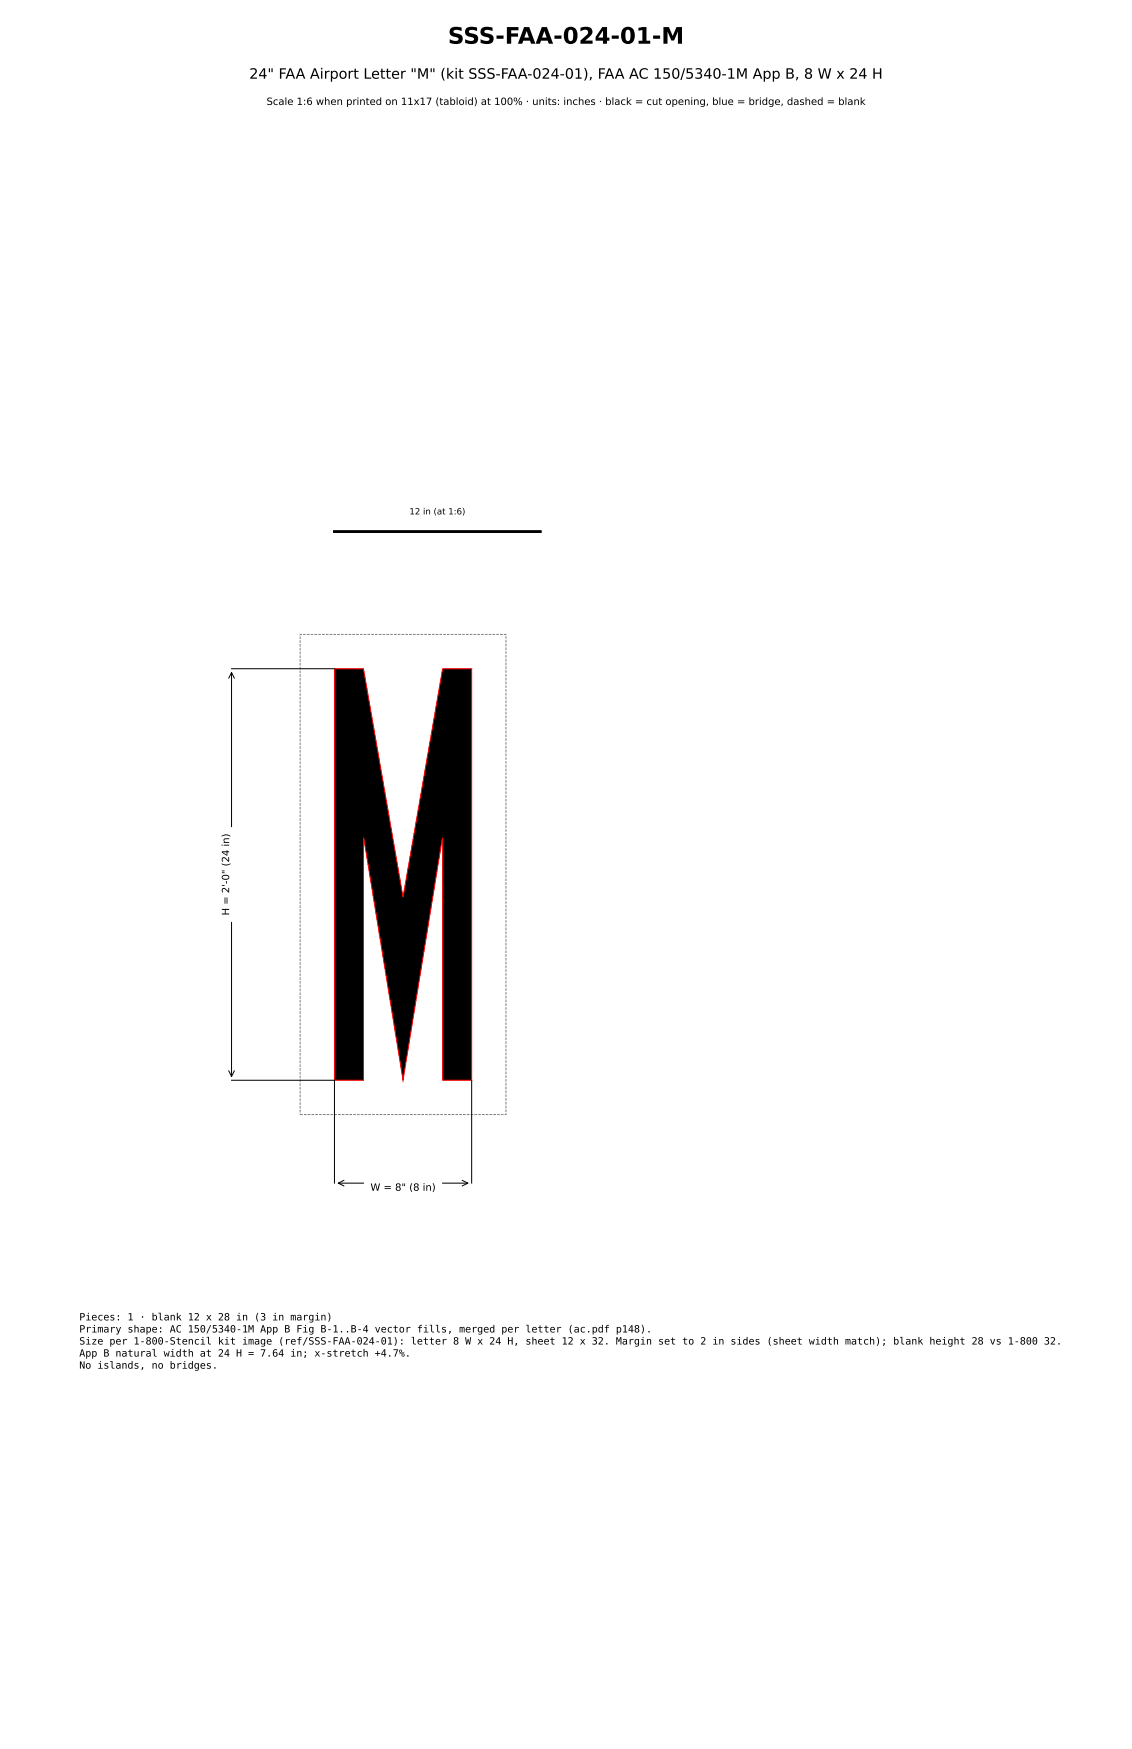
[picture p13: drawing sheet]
<svg xmlns="http://www.w3.org/2000/svg" width="279mm" height="432mm" viewBox="0 0 279 432" stroke-linecap="round" stroke-linejoin="round" font-family="sans-serif">
<defs><g id="words">
<text font-size="5.6" x="110.6" y="10.8">SSS-FAA-024-01-M</text>
<text font-size="3.5" x="61.5" y="19.4">24&quot; FAA Airport Letter &quot;M&quot; (kit SSS-FAA-024-01), FAA AC 150/5340-1M App B, 8 W x 24 H</text>
<g font-size="2.5">
<text x="65.8" y="25.9">Scale 1:6 when printed on 11x17 (tabloid) at 100% · units: inches · black = cut opening, blue = bridge, dashed = blank</text>
<text x="56.6" y="226" transform="rotate(-90 56.6 226)">H = 2'-0&quot; (24 in)</text>
<text x="91.4" y="294">W = 8&quot; (8 in)</text>
<text x="19.6" y="326">Pieces: 1 · blank 12 x 28 in (3 in margin)</text>
<text x="19.6" y="329">Primary shape: AC 150/5340-1M App B Fig B-1..B-4 vector fills, merged per letter (ac.pdf p148).</text>
<text x="19.6" y="331.9">Size per 1-800-Stencil kit image (ref/SSS-FAA-024-01): letter 8 W x 24 H, sheet 12 x 32. Margin set to 2 in sides (sheet width match); blank height 28 vs 1-800 32.</text>
<text x="19.6" y="334.9">App B natural width at 24 H = 7.64 in; x-stretch +4.7%.</text>
<text x="19.6" y="337.9">No islands, no bridges.</text>
</g>
<text font-size="2.1" x="101" y="127">12 in (at 1:6)</text>
</g></defs>
<path d="M74.1 156.6h50.8v118.6h-50.8z" fill="none" stroke="#808080" stroke-width=".25" stroke-dasharray=".7 .3" stroke-linecap="butt"/>
<path d="M82.5 165.1h7.2l9.8 56.3 9.7-56.3h7.2v101.6h-7.2v-59.8l-9.7 59.8-9.8-59.7v59.7h-7.2z" fill="#000" stroke="#f00" stroke-width=".25"/>
<path d="M56.4 167.5l.7-1.5 .8 1.5M57.1 166v99.8M57.1 165.1h25.4M56.4 264.3l.7 1.5 .8-1.5M57.1 266.7h25.4v25.4M116.4 266.7v25.4M83.5 292.1h32M84.9 291.4l-1.4 .7 1.4 .7M114.1 291.4l1.4 .7-1.4 .7" fill="none" stroke="#000" stroke-width=".25"/>
<path d="M82.5 131.2h50.8" fill="none" stroke="#000" stroke-width=".71"/>
<g fill="#fff" stroke="#fff" stroke-width=".35">
<path d="M90 290.7h18.9v5.3h-18.9z"/>
<path d="M53.3 204.4h5.3v23h-5.3z"/>
</g>
<use href="#words"/>
</svg>
